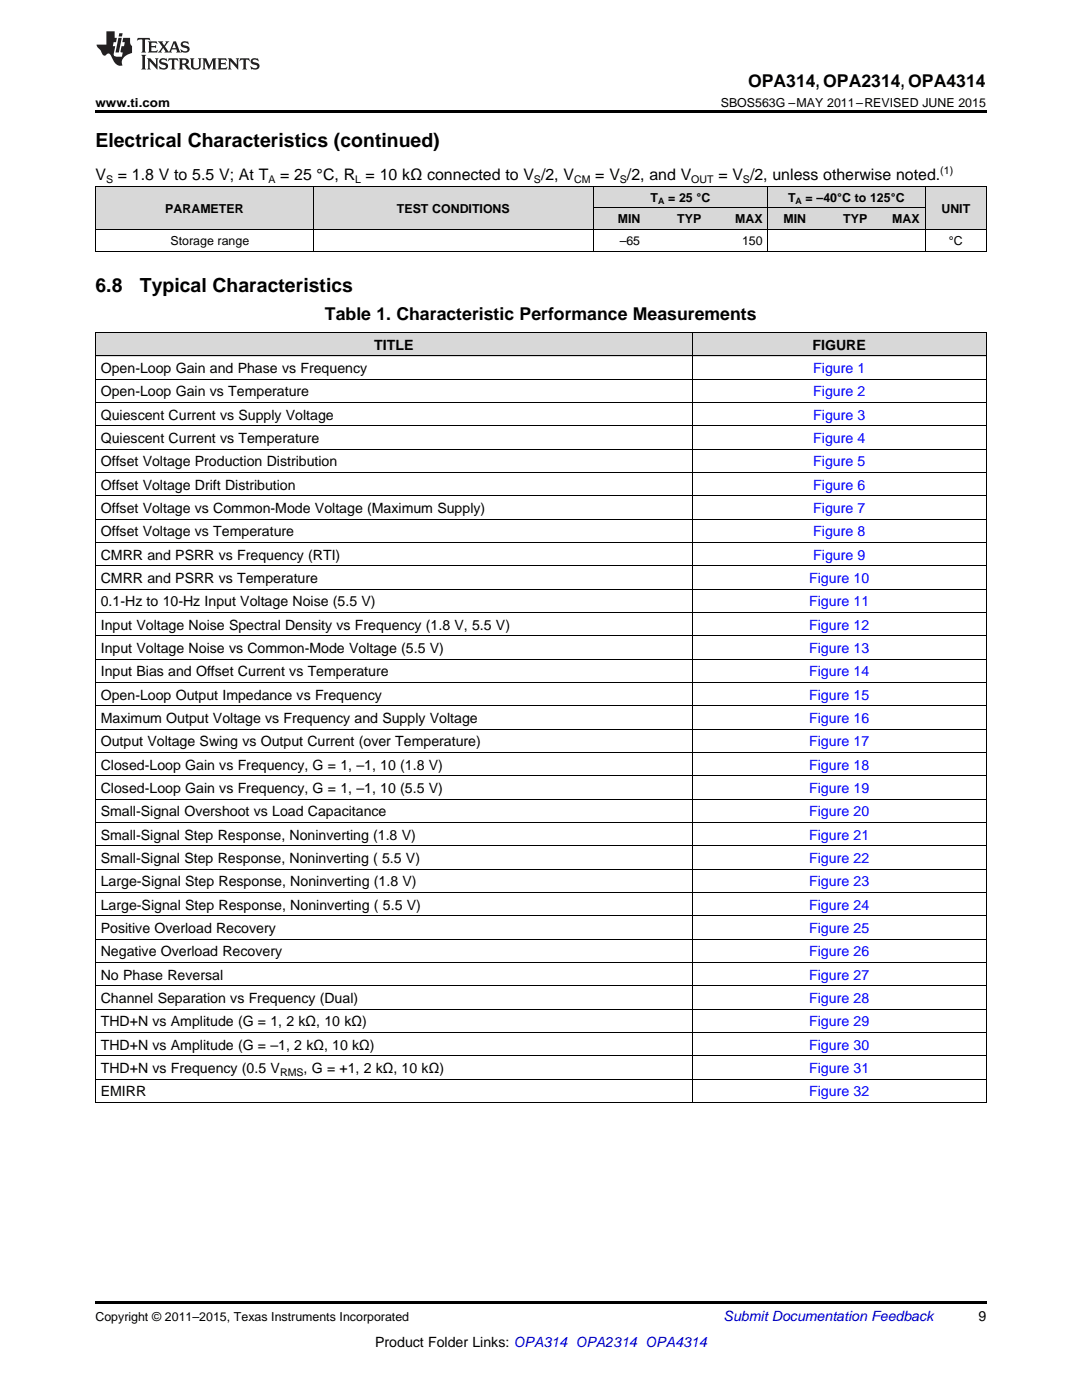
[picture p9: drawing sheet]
<svg xmlns="http://www.w3.org/2000/svg" width="216mm" height="279mm" viewBox="0 0 216 279" stroke-linecap="round" stroke-linejoin="round" font-family="sans-serif">
<defs><g id="words">
<g font-size="3.9">
<text x="19" y="29.3">Electrical Characteristics (continued)</text>
<text x="19" y="58.2">6.8</text>
<text x="27.9" y="58.2">Typical Characteristics</text>
</g>
<g font-size="3.5">
<text x="149.3" y="17.3">OPA314, OPA2314, OPA4314</text>
<text x="64.8" y="63.9">Table 1. Characteristic Performance Measurements</text>
</g>
<g font-size="3.2">
<text x="19" y="36">V</text>
<text x="23.5" y="36">= 1.8 V to 5.5 V; At T</text>
<text x="55.9" y="36">= 25 °C, R = 10 kΩ connected to V /2, V</text>
<text x="118.8" y="36">= V /2, and V</text>
<text x="143.3" y="36">= V /2, unless otherwise noted.</text>
</g>
<g font-size="2.8">
<text x="74.7" y="69.8">TITLE</text>
<text x="162.1" y="69.8">FIGURE</text>
<text x="20.1" y="74.5">Open-Loop Gain and Phase vs Frequency</text>
<text x="20.1" y="79.1">Open-Loop Gain vs Temperature</text>
<text x="20.1" y="83.8">Quiescent Current vs Supply Voltage</text>
<text x="20.1" y="88.4">Quiescent Current vs Temperature</text>
<text x="20.1" y="93.1">Offset Voltage Production Distribution</text>
<text x="20.1" y="97.8">Offset Voltage Drift Distribution</text>
<text x="20.1" y="102.4">Offset Voltage vs Common-Mode Voltage (Maximum Supply)</text>
<text x="20.1" y="107.1">Offset Voltage vs Temperature</text>
<text x="20.1" y="111.7">CMRR and PSRR vs Frequency (RTI)</text>
<text x="20.1" y="116.4">CMRR and PSRR vs Temperature</text>
<text x="20.1" y="121">0.1-Hz to 10-Hz Input Voltage Noise (5.5 V)</text>
<text x="20.1" y="125.7">Input Voltage Noise Spectral Density vs Frequency (1.8 V, 5.5 V)</text>
<text x="20.1" y="130.4">Input Voltage Noise vs Common-Mode Voltage (5.5 V)</text>
<text x="20.1" y="135">Input Bias and Offset Current vs Temperature</text>
<text x="20.1" y="139.7">Open-Loop Output Impedance vs Frequency</text>
<text x="20.1" y="144.3">Maximum Output Voltage vs Frequency and Supply Voltage</text>
<text x="20.1" y="149">Output Voltage Swing vs Output Current (over Temperature)</text>
<text x="20.1" y="153.6">Closed-Loop Gain vs Frequency, G = 1, –1, 10 (1.8 V)</text>
<text x="20.1" y="158.3">Closed-Loop Gain vs Frequency, G = 1, –1, 10 (5.5 V)</text>
<text x="20.1" y="162.9">Small-Signal Overshoot vs Load Capacitance</text>
<text x="20.1" y="167.6">Small-Signal Step Response, Noninverting (1.8 V)</text>
<text x="20.1" y="172.3">Small-Signal Step Response, Noninverting ( 5.5 V)</text>
<text x="20.1" y="176.9">Large-Signal Step Response, Noninverting (1.8 V)</text>
<text x="20.1" y="181.6">Large-Signal Step Response, Noninverting ( 5.5 V)</text>
<text x="20.1" y="186.2">Positive Overload Recovery</text>
<text x="20.1" y="190.9">Negative Overload Recovery</text>
<text x="20.1" y="195.5">No Phase Reversal</text>
<text x="20.1" y="200.2">Channel Separation vs Frequency (Dual)</text>
<text x="20.1" y="204.9">THD+N vs Amplitude (G = 1, 2 kΩ, 10 kΩ)</text>
<text x="20.1" y="209.5">THD+N vs Amplitude (G = –1, 2 kΩ, 10 kΩ)</text>
<text x="20.1" y="214.2">THD+N vs Frequency (0.5 V</text>
<text x="60.6" y="214.2">, G = +1, 2 kΩ, 10 kΩ)</text>
<text x="20.1" y="218.8">EMIRR</text>
<text x="195.3" y="263.6">9</text>
<text x="74.9" y="268.9">Product Folder Links: OPA314 OPA2314 OPA4314</text>
</g>
<g font-size="2.8" fill="#00f">
<text x="162.3" y="74.5">Figure 1</text>
<text x="162.3" y="79.1">Figure 2</text>
<text x="162.3" y="83.8">Figure 3</text>
<text x="162.3" y="88.4">Figure 4</text>
<text x="162.3" y="93.1">Figure 5</text>
<text x="162.3" y="97.8">Figure 6</text>
<text x="162.3" y="102.4">Figure 7</text>
<text x="162.3" y="107.1">Figure 8</text>
<text x="162.3" y="111.7">Figure 9</text>
<text x="161.5" y="116.4">Figure 10</text>
<text x="161.5" y="121">Figure 11</text>
<text x="161.5" y="125.7">Figure 12</text>
<text x="161.5" y="130.4">Figure 13</text>
<text x="161.5" y="135">Figure 14</text>
<text x="161.5" y="139.7">Figure 15</text>
<text x="161.5" y="144.3">Figure 16</text>
<text x="161.5" y="149">Figure 17</text>
<text x="161.5" y="153.6">Figure 18</text>
<text x="161.5" y="158.3">Figure 19</text>
<text x="161.5" y="162.9">Figure 20</text>
<text x="161.5" y="167.6">Figure 21</text>
<text x="161.5" y="172.3">Figure 22</text>
<text x="161.5" y="176.9">Figure 23</text>
<text x="161.5" y="181.6">Figure 24</text>
<text x="161.5" y="186.2">Figure 25</text>
<text x="161.5" y="190.9">Figure 26</text>
<text x="161.5" y="195.5">Figure 27</text>
<text x="161.5" y="200.2">Figure 28</text>
<text x="161.5" y="204.9">Figure 29</text>
<text x="161.5" y="209.5">Figure 30</text>
<text x="161.5" y="214.2">Figure 31</text>
<text x="161.5" y="218.8">Figure 32</text>
</g>
<text font-size="2.8" fill="#0000c8" x="144.4" y="263.6">Submit Documentation Feedback</text>
<g font-size="2.5">
<text x="19" y="21.4">www.ti.com</text>
<text x="143.8" y="21.4">SBOS563G –MAY 2011–REVISED JUNE 2015</text>
<text x="129.8" y="40.3">T</text>
<text x="133.3" y="40.3">= 25 °C</text>
<text x="157.3" y="40.3">T</text>
<text x="160.8" y="40.3">=</text>
<text x="162.9" y="40.3">–40°C to 125°C</text>
<text x="33" y="42.4">PARAMETER</text>
<text x="79.2" y="42.4">TEST CONDITIONS</text>
<text x="123.3" y="44.6">MIN</text>
<text x="135.1" y="44.6">TYP</text>
<text x="146.7" y="44.6">MAX</text>
<text x="156.4" y="44.6">MIN</text>
<text x="168.3" y="44.6">TYP</text>
<text x="178" y="44.6">MAX</text>
<text x="187.9" y="42.4">UNIT</text>
<text x="34" y="48.9">Storage range</text>
<text x="123.6" y="48.9">–65</text>
<text x="148.1" y="48.9">150</text>
<text x="189.3" y="48.9">°C</text>
<text x="19" y="263.6">Copyright © 2011–2015, Texas Instruments Incorporated</text>
</g>
<g font-size="2.1">
<text x="187.6" y="34.7">(1)</text>
<text x="21.2" y="36.6">S</text>
<text x="53.6" y="36.6">A</text>
<text x="70.8" y="36.6">L</text>
<text x="106.5" y="36.6">S</text>
<text x="114.6" y="36.6">CM</text>
<text x="123.7" y="36.6">S</text>
<text x="137.9" y="36.6">OUT</text>
<text x="148.2" y="36.6">S</text>
<text x="55.9" y="214.7">RMS</text>
</g>
<g font-size="1.8">
<text x="131.3" y="40.8">A</text>
<text x="158.7" y="40.8">A</text>
</g>
</g></defs>
<g fill="#d8d8d8">
<path d="M19 66.4h119.1v4.7h-119.1z"/>
<path d="M138.1 66.4h58.7v4.7h-58.7z"/>
<path d="M19 37.3h14v8.6h-14z"/>
<path d="M33 37.3h3.5v8.6h-3.5z"/>
<path d="M36.5 37.3h26.1v8.6h-26.1z"/>
<path d="M62.6 37.3h55.8v8.6h-55.8z"/>
<path d="M118.4 41.6h10.4v4.3h-10.4z"/>
<path d="M128.8 41.6h12.2v4.3h-12.2z"/>
<path d="M141 41.6h12.2v4.3h-12.2z"/>
<path d="M153.2 41.6h8.8v4.3h-8.8z"/>
<path d="M162 41.6h12.2v4.3h-12.2z"/>
<path d="M174.2 41.6h10.4v4.3h-10.4z"/>
<path d="M184.6 37.3h12.2v8.6h-12.2z"/>
<path d="M118.4 37.3h10.4v4.3h-10.4z"/>
<path d="M128.8 37.3h12.2v4.3h-12.2z"/>
<path d="M141 37.3h12.2v4.3h-12.2z"/>
<path d="M153.2 37.3h8.8v4.3h-8.8z"/>
<path d="M162 37.3h12.2v4.3h-12.2z"/>
<path d="M174.2 37.3h10.4v4.3h-10.4z"/>
</g>
<path d="M19 22h177.8v.5h-177.8zM19 220.1h.2zM196.7 220.1h.1zM19 259.7h177.8v.5h-177.8z" fill="#000"/>
<g fill="none" stroke="#000" stroke-width=".2">
<path d="M19 37.2h177.8M19.1 37.2v13M62.6 37.2v13M118.3 37.2v13M153.2 37.2v13M184.6 37.2v13M196.8 37.2v13M19 50.1h177.8M19 45.8h177.8M118.4 41.5h66.2M19 66.4h177.8v153.7M19 75.7h177.8"/>
<path d="M19 71h177.8M19.1 66.4v153.7M138.1 66.4v153.7M19 99h177.8M19 94.3h177.8M19 89.7h177.8M19 85h177.8M19 80.3h177.8M19 117.6h177.8M19 112.9h177.8M19 108.3h177.8M19 103.6h177.8"/>
<path d="M19 136.2h177.8M19 131.6h177.8M19 126.9h177.8M19 122.3h177.8M19 159.5h177.8M19 154.9h177.8M19 150.2h177.8M19 145.5h177.8M19 140.9h177.8M19 178.1h177.8M19 173.5h177.8M19 168.8h177.8"/>
<path d="M19 164.2h177.8M19 196.8h177.8M19 192.1h177.8M19 187.4h177.8M19 182.8h177.8M19 215.4h177.8M19 210.7h177.8M19 206.1h177.8M19 201.4h177.8M19 220h177.8"/>
</g>
<g fill="#231f20">
<path d="M27.5 7.6l-.1 .5 .4-.2h.6v.1v2.1l-.2 .4h1l-.3-.4v-2.1l.1-.1h.5l.5 .2-.2-.5zM29.5 8.3l.2 .3v1.5l-.2 .4h1.8l.2-.6a1.04 1.04 0 0 1-1.3 .2v-.7h.6l.3 .2v-.6l-.3 .2h-.6v-.6l.8-.1 .4 .3-.2-.5zM31.5 8.3l.9 1.1-.9 1.1h.8l-.2-.2 .5-.7 .4 .7-.2 .2h1.5l-.1-.2 .1-.4h.9l.1 .4-.2 .2h1l-.3-.3-.7-1.9h-.5l-.9 2-.8-1 .9-1h-.8l.1 .3-.3 .5-.4-.6 .2-.2zM34.7 8.6l.4 1h-.7zM36.3 8.4a.63 .63 0 0 0-.2 .7 .63 .63 0 0 0 .6 .4l.6 .2 .1 .2a.75 .75 0 0 1-.7 .4 .75 .75 0 0 1-.6-.5l.1 .7 .1-.1a1.11 1.11 0 0 0 1.5-.6 1.13 1.13 0 0 0-1.2-.8l-.1-.4a1.04 1.04 0 0 1 1.2 .2l-.2-.5-.1 .1-.5-.2zM28.2 10.9l.2 .4v2.2l-.2 .4h1l-.3-.4v-2.2l.3-.4zM29.3 11.6l.3 .4v1.5l-.3 .4h.8l-.2-.4v-1.3l1.5 1.7v-1.9l.2-.4h-.7l.2 .4v.9l-1.1-1.3zM32 11.8a.62 .62 0 0 0-.2 .7 .62 .62 0 0 0 .6 .4l.6 .1 .1 .3a.76 .76 0 0 1-.7 .3 .76 .76 0 0 1-.6-.4l.1 .7 .1-.1a1.11 1.11 0 0 0 1.5-.6 1.13 1.13 0 0 0-1.2-.8l-.1-.4a1.04 1.04 0 0 1 1.2 .2l-.2-.6-.1 .1-.5-.1zM33.7 11.6l-.2 .6a.61 .61 0 0 1 .8-.3v1.6l-.2 .4h.9l-.2-.4v-1.6a.63 .63 0 0 1 .8 .3l-.2-.6zM35.6 11.6l.3 .4v1.5l-.3 .4h1l-.2-.2v-.8l.5 .2a.76 .76 0 0 0 1.2 .7l-1-1a.58 .58 0 0 0 .6-.5 .58 .58 0 0 0-.5-.6zM36.4 11.9h.1a.45 .45 0 0 1 .5 .1 .45 .45 0 0 1 .1 .5l-.7 .2zM37.9 11.6l.2 .2a2.17 2.17 0 0 0 .3 1.9 .99 .99 0 0 0 1.6-.6v-1.1l.2-.4h-.7l.2 .2a1.92 1.92 0 0 1-.2 1.8 .6 .6 0 0 1-.9-.5v-1.1l.2-.4zM40.4 11.6l.2 .4v1.5l-.2 .4h.7l-.2-.4v-1.4l.8 1.8 .8-1.8v1.4l-.2 .4h.9l-.2-.4v-1.5l.2-.4h-.8l-.6 1.5-.6-1.5zM43.4 11.6l.2 .4v1.5l-.2 .4h1.8l.2-.6a1.04 1.04 0 0 1-1.3 .1v-.6h.5l.4 .2v-.6l-.4 .2h-.5v-.7h.8l.3 .3-.1-.6zM45.5 11.6l.2 .4v1.5l-.2 .4h.7l-.2-.4v-1.3l1.5 1.7v-1.9l.2-.4h-.7l.2 .4v.9l-1.1-1.3zM47.9 11.6l-.1 .6a.61 .61 0 0 1 .8-.3v1.6l-.3 .4h1l-.3-.4 .1-1.6a.63 .63 0 0 1 .7 .3l-.1-.6zM50.2 11.8a.62 .62 0 0 0-.2 .7 .62 .62 0 0 0 .6 .4l.6 .1 .2 .3a.76 .76 0 0 1-.8 .3 .76 .76 0 0 1-.6-.4l.1 .7 .2-.1a1.11 1.11 0 0 0 1.5-.6 1.13 1.13 0 0 0-1.3-.8l-.1-.4a1.04 1.04 0 0 1 1.2 .2l-.1-.6-.2 .1-.5-.1z"/>
<path d="M21.2 6.3v2.6h-1.9l.1 .4 .7 .9a.91 .91 0 0 0 1 .8 .56 .56 0 0 1 .5-.3 .56 .56 0 0 1 .5 .3l.4 .8a1.53 1.53 0 0 0 1.9 1.2 1.54 1.54 0 0 1 1-2.1l.9-.3v-1.4a1.52 1.52 0 0 1-.3-1.6h-1.4l-.2 .8h.5l-.2 .8h-.4l-.2 1v.2l.4 .1-.2 .8a1.93 1.93 0 0 1-1.6-.3l.3-1.8h-.5l.2-.8h.4l.2-.8h-.4v-1.3zM23.6 7.6l-.6 2.9h.7l.6-2.9zM23.8 6.6l-.1 .7h.6l.2-.7z"/>
</g>
<use href="#words"/>
</svg>
